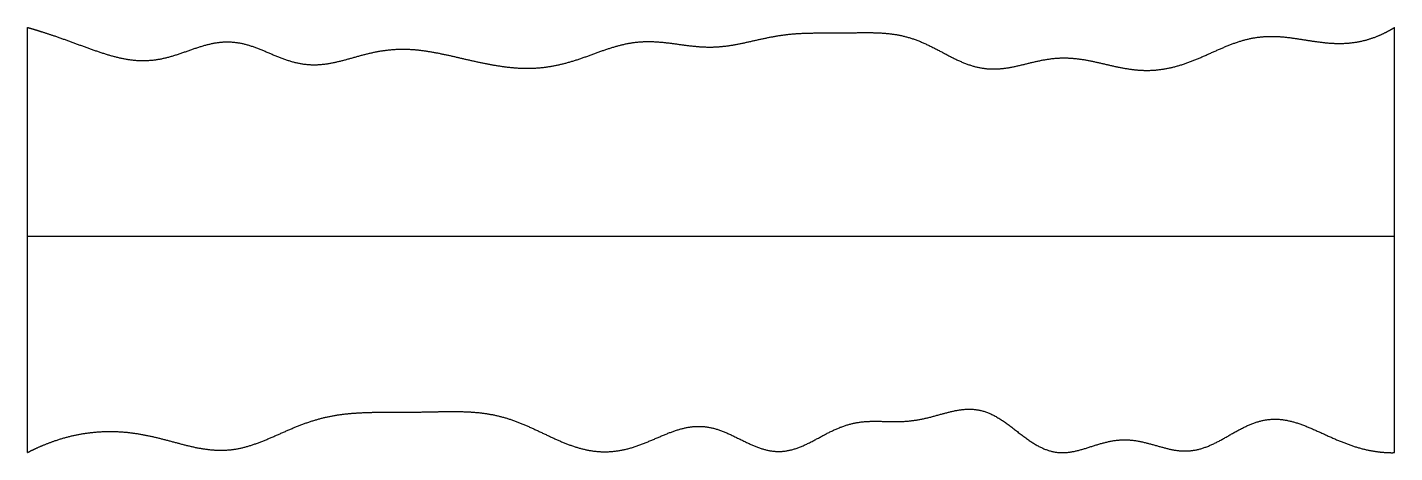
# Model space of a CAD drawing. Header units: millimetres. Extents: x 0 to 10, y -0.1 to 3.1.
import ezdxf

# ---------------------------------------------------------------- set-up
doc = ezdxf.new("R2010")
doc.units = ezdxf.units.MM
doc.layers.get('0').update_dxf_attribs({"linetype": 'CONTINUOUS'})

msp = doc.modelspace()

# ---------------------------------------------------------------- linework, layer by layer
for points in [[(0, -0.055), (0, 0.069), (0, 0.318), (0, 0.691), (0, 1.189), (0, 1.811), (0, 2.309), (0, 2.682), (0, 2.931), (0, 3.055)], [(0, 3.055), (0.019, 3.049), (0.058, 3.038), (0.117, 3.02), (0.195, 2.994), (0.294, 2.959), (0.393, 2.922), (0.493, 2.886), (0.593, 2.852), (0.694, 2.826), (0.795, 2.81), (0.895, 2.81), (0.996, 2.825), (1.097, 2.855), (1.197, 2.892), (1.297, 2.926), (1.396, 2.949), (1.495, 2.953), (1.594, 2.936), (1.693, 2.901), (1.791, 2.857), (1.89, 2.816), (1.99, 2.787), (2.089, 2.777), (2.189, 2.785), (2.29, 2.807), (2.39, 2.836), (2.492, 2.865), (2.593, 2.886), (2.694, 2.897), (2.795, 2.897), (2.896, 2.887), (2.996, 2.869), (3.096, 2.848), (3.196, 2.824), (3.296, 2.801), (3.396, 2.781), (3.496, 2.765), (3.597, 2.755), (3.698, 2.754), (3.799, 2.763), (3.9, 2.782), (4, 2.81), (4.1, 2.845), (4.199, 2.883), (4.298, 2.916), (4.397, 2.941), (4.496, 2.953), (4.596, 2.952), (4.697, 2.941), (4.798, 2.926), (4.899, 2.913), (5, 2.908), (5.101, 2.915), (5.202, 2.932), (5.302, 2.955), (5.402, 2.978), (5.502, 2.997), (5.602, 3.009), (5.702, 3.014), (5.803, 3.014), (5.904, 3.014), (6.006, 3.015), (6.108, 3.017), (6.209, 3.017), (6.31, 3.011), (6.41, 2.994), (6.509, 2.963), (6.607, 2.918), (6.704, 2.866), (6.801, 2.814), (6.899, 2.773), (6.997, 2.75), (7.096, 2.747), (7.196, 2.761), (7.297, 2.786), (7.398, 2.812), (7.499, 2.83), (7.6, 2.835), (7.7, 2.825), (7.801, 2.806), (7.901, 2.781), (8.002, 2.758), (8.103, 2.742), (8.204, 2.737), (8.305, 2.746), (8.406, 2.768), (8.506, 2.802), (8.604, 2.844), (8.703, 2.889), (8.8, 2.931), (8.898, 2.965), (8.997, 2.986), (9.096, 2.992), (9.197, 2.986), (9.298, 2.971), (9.399, 2.954), (9.501, 2.94), (9.602, 2.934), (9.703, 2.941), (9.803, 2.962), (9.882, 2.991), (9.941, 3.02), (9.98, 3.043), (10, 3.055)], [(10, -0.055), (10, 0.069), (10, 0.318), (10, 0.691), (10, 1.189), (10, 1.811), (10, 2.309), (10, 2.682), (10, 2.931), (10, 3.055)], [(0, 1.527), (0.4, 1.527), (1.2, 1.527), (2.4, 1.527), (4, 1.527), (6, 1.527), (7.6, 1.527), (8.8, 1.527), (9.6, 1.527), (10, 1.527)], [(0, -0.055), (0.02, -0.045), (0.059, -0.025), (0.119, 0.002), (0.198, 0.032), (0.298, 0.063), (0.398, 0.084), (0.498, 0.097), (0.599, 0.102), (0.7, 0.098), (0.801, 0.086), (0.903, 0.066), (1.004, 0.041), (1.106, 0.013), (1.208, -0.014), (1.309, -0.033), (1.41, -0.041), (1.51, -0.035), (1.609, -0.013), (1.707, 0.022), (1.806, 0.064), (1.905, 0.109), (2.004, 0.151), (2.104, 0.185), (2.204, 0.211), (2.306, 0.227), (2.407, 0.236), (2.508, 0.24), (2.609, 0.241), (2.71, 0.241), (2.812, 0.241), (2.913, 0.242), (3.015, 0.245), (3.118, 0.246), (3.22, 0.245), (3.321, 0.237), (3.422, 0.221), (3.522, 0.194), (3.62, 0.157), (3.717, 0.113), (3.815, 0.066), (3.913, 0.02), (4.012, -0.017), (4.112, -0.043), (4.213, -0.053), (4.315, -0.046), (4.418, -0.023), (4.52, 0.015), (4.621, 0.06), (4.722, 0.103), (4.822, 0.133), (4.921, 0.143), (5.021, 0.128), (5.12, 0.09), (5.219, 0.039), (5.318, -0.01), (5.417, -0.045), (5.516, -0.053), (5.614, -0.033), (5.713, 0.011), (5.811, 0.066), (5.909, 0.118), (6.008, 0.156), (6.108, 0.174), (6.209, 0.176), (6.311, 0.171), (6.413, 0.171), (6.516, 0.182), (6.619, 0.207), (6.722, 0.238), (6.823, 0.263), (6.923, 0.268), (7.021, 0.246), (7.117, 0.194), (7.212, 0.122), (7.306, 0.046), (7.401, -0.017), (7.497, -0.055), (7.595, -0.061), (7.694, -0.04), (7.796, -0.005), (7.898, 0.027), (8.001, 0.044), (8.104, 0.037), (8.206, 0.012), (8.307, -0.019), (8.407, -0.044), (8.506, -0.048), (8.604, -0.025), (8.702, 0.019), (8.799, 0.077), (8.897, 0.133), (8.996, 0.175), (9.095, 0.195), (9.195, 0.189), (9.296, 0.162), (9.398, 0.12), (9.499, 0.073), (9.601, 0.027), (9.701, -0.011), (9.802, -0.039), (9.881, -0.051), (9.941, -0.055), (9.98, -0.056), (10, -0.055)]]:
    msp.add_open_spline(points, degree=5)

doc.saveas('drawing.dxf')
